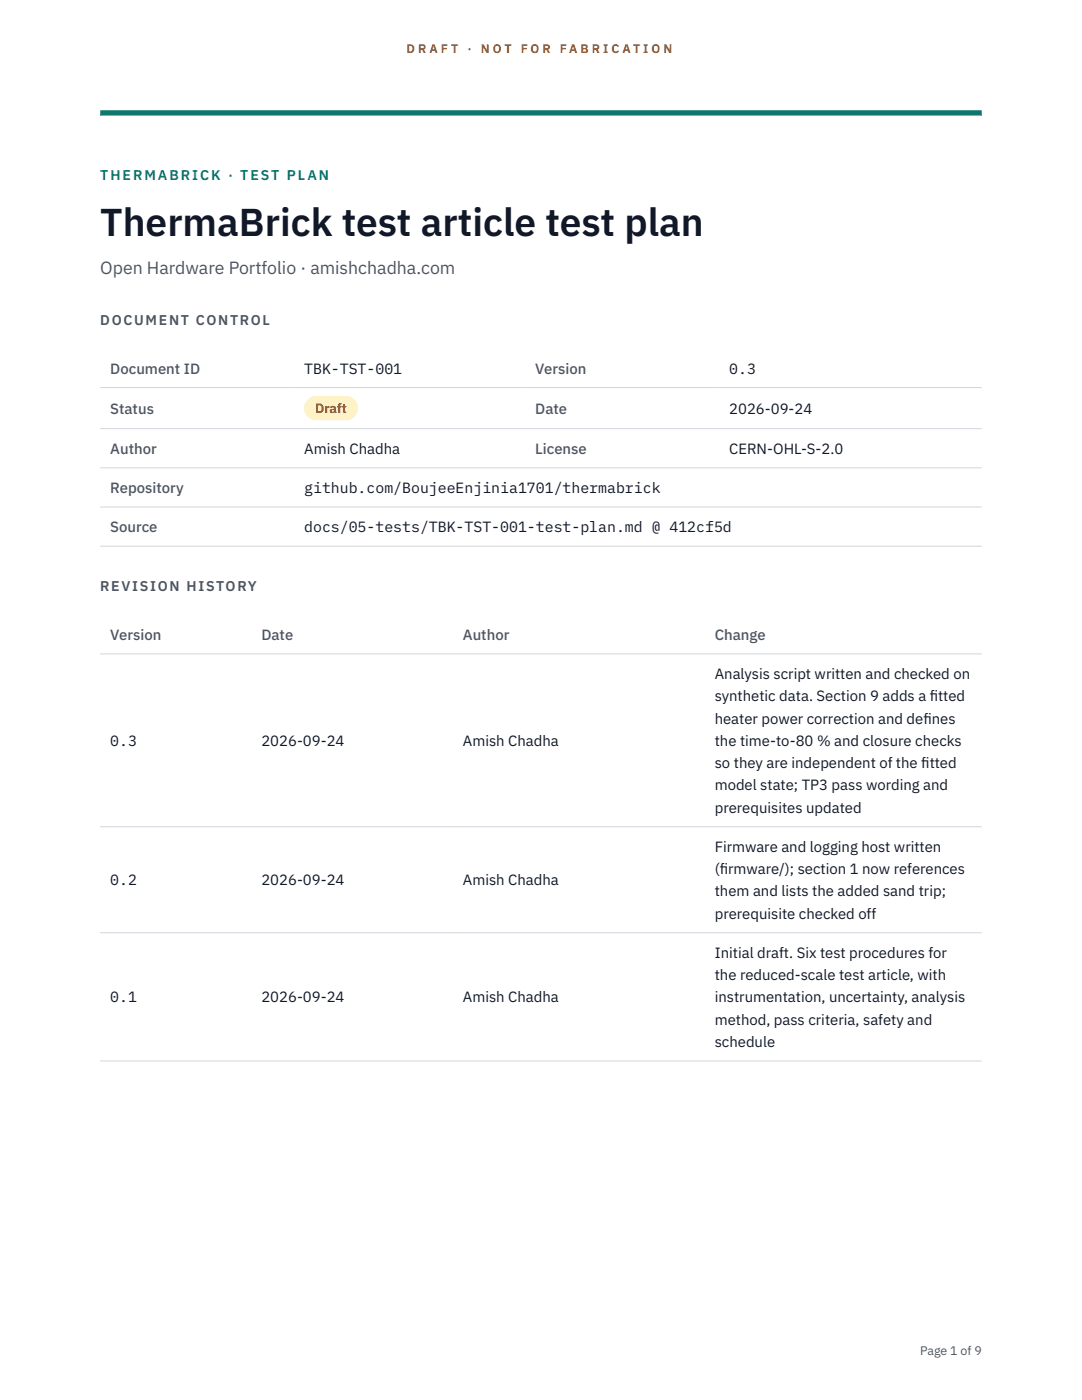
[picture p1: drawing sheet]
<svg xmlns="http://www.w3.org/2000/svg" width="216mm" height="279mm" viewBox="0 0 216 279" stroke-linecap="round" stroke-linejoin="round" font-family="sans-serif">
<defs><g id="words">
<text font-size="7.8" fill="#111827" x="20" y="47.1">ThermaBrick test article test plan</text>
<text font-size="3.5" fill="#4b5563" x="20" y="54.6">Open Hardware Portfolio · amishchadha.com</text>
<g font-size="3" fill="#4b5563">
<text x="22" y="74.5">Document ID</text>
<text x="106.8" y="74.5">Version</text>
<text x="22" y="82.6">Status</text>
<text x="106.8" y="82.6">Date</text>
<text x="22" y="90.6">Author</text>
<text x="106.8" y="90.6">License</text>
<text x="22" y="98.4">Repository</text>
<text x="22" y="106.2">Source</text>
<text x="22" y="127.7">Version</text>
<text x="52.2" y="127.7">Date</text>
<text x="92.4" y="127.7">Author</text>
<text x="142.6" y="127.7">Change</text>
</g>
<g font-size="3" fill="#111827">
<text x="60.7" y="74.5">TBK-TST-001</text>
<text x="145.5" y="74.5">0.3</text>
<text x="145.5" y="82.6">2026-09-24</text>
<text x="60.7" y="90.6">Amish Chadha</text>
<text x="145.5" y="90.6">CERN-OHL-S-2.0</text>
<text x="60.7" y="98.4">github.com/BoujeeEnjinia1701/thermabrick</text>
<text x="60.7" y="106.2">docs/05-tests/TBK-TST-001-test-plan.md @ 412cf5d</text>
<text x="142.6" y="135.5">Analysis script written and checked on</text>
<text x="142.6" y="140">synthetic data. Section 9 adds a f</text>
<text x="185.5" y="140">itted</text>
<text x="22" y="148.9">0.3</text>
<text x="52.2" y="148.9">2026-09-24</text>
<text x="92.4" y="148.9">Amish Chadha</text>
<text x="142.6" y="144.4">heater power correction and def</text>
<text x="142.6" y="148.9">the time-to-80 % and closure checks</text>
<text x="184.3" y="144.4">ines</text>
<text x="142.6" y="153.3">so they are independent of the f</text>
<text x="183.8" y="153.3">itted</text>
<text x="142.6" y="157.7">model state; TP3 pass wording and</text>
<text x="142.6" y="162.2">prerequisites updated</text>
<text x="142.6" y="170">Firmware and logging host written</text>
<text x="22" y="176.7">0.2</text>
<text x="52.2" y="176.7">2026-09-24</text>
<text x="92.4" y="176.7">Amish Chadha</text>
<text x="142.6" y="174.5">(f</text>
<text x="142.6" y="178.9">them and lists the added sand trip;</text>
<text x="143.6" y="174.5">irmware/); section 1 now references</text>
<text x="142.6" y="183.3">prerequisite checked off</text>
<text x="142.6" y="191.2">Initial draft. Six test procedures for</text>
<text x="142.6" y="195.6">the reduced-scale test article, with</text>
<text x="22" y="200.1">0.1</text>
<text x="52.2" y="200.1">2026-09-24</text>
<text x="92.4" y="200.1">Amish Chadha</text>
<text x="142.6" y="200.1">instrumentation, uncertainty, analysis</text>
<text x="142.6" y="204.5">method, pass criteria, safety and</text>
<text x="142.6" y="208.9">schedule</text>
</g>
<text font-size="2.8" fill="#0f766e" x="20" y="36">THERMABRICK · TEST PLAN</text>
<g font-size="2.8" fill="#4b5563">
<text x="20" y="64.8">DOCUMENT CONTROL</text>
<text x="20" y="118">REVISION HISTORY</text>
</g>
<text font-size="2.7" fill="#92400e" x="62.9" y="82.5">Draft</text>
<g font-size="2.5" fill="#b45309">
<text x="81.1" y="10.5">D R A F T</text>
<text x="93.3" y="10.5">·</text>
<text x="95.9" y="10.5">N O T</text>
<text x="103.9" y="10.5">F O R</text>
<text x="111.7" y="10.5">F A B R I C A T I O N</text>
</g>
<text font-size="2.5" fill="#4b5563" x="183.6" y="270.3">Page 1 of 9</text>
</g></defs>
<path d="M20 23.1h175.9zM20 22h175.9v1.1h-175.9z" fill-rule="evenodd" fill="#0f766e"/>
<path d="M20 77.3h175.9M20 85.5h175.9M20 93.4h175.9M20 101.2h175.9M20 109h175.9M20 130.5h175.9M20 165h175.9M20 186.1h175.9M20 211.7h175.9" fill="none" stroke="#d1d5db" stroke-width=".2"/>
<path d="M60.7 79h10.7v4.9h-10.7z" fill="#fef3c7"/>
<use href="#words"/>
</svg>
